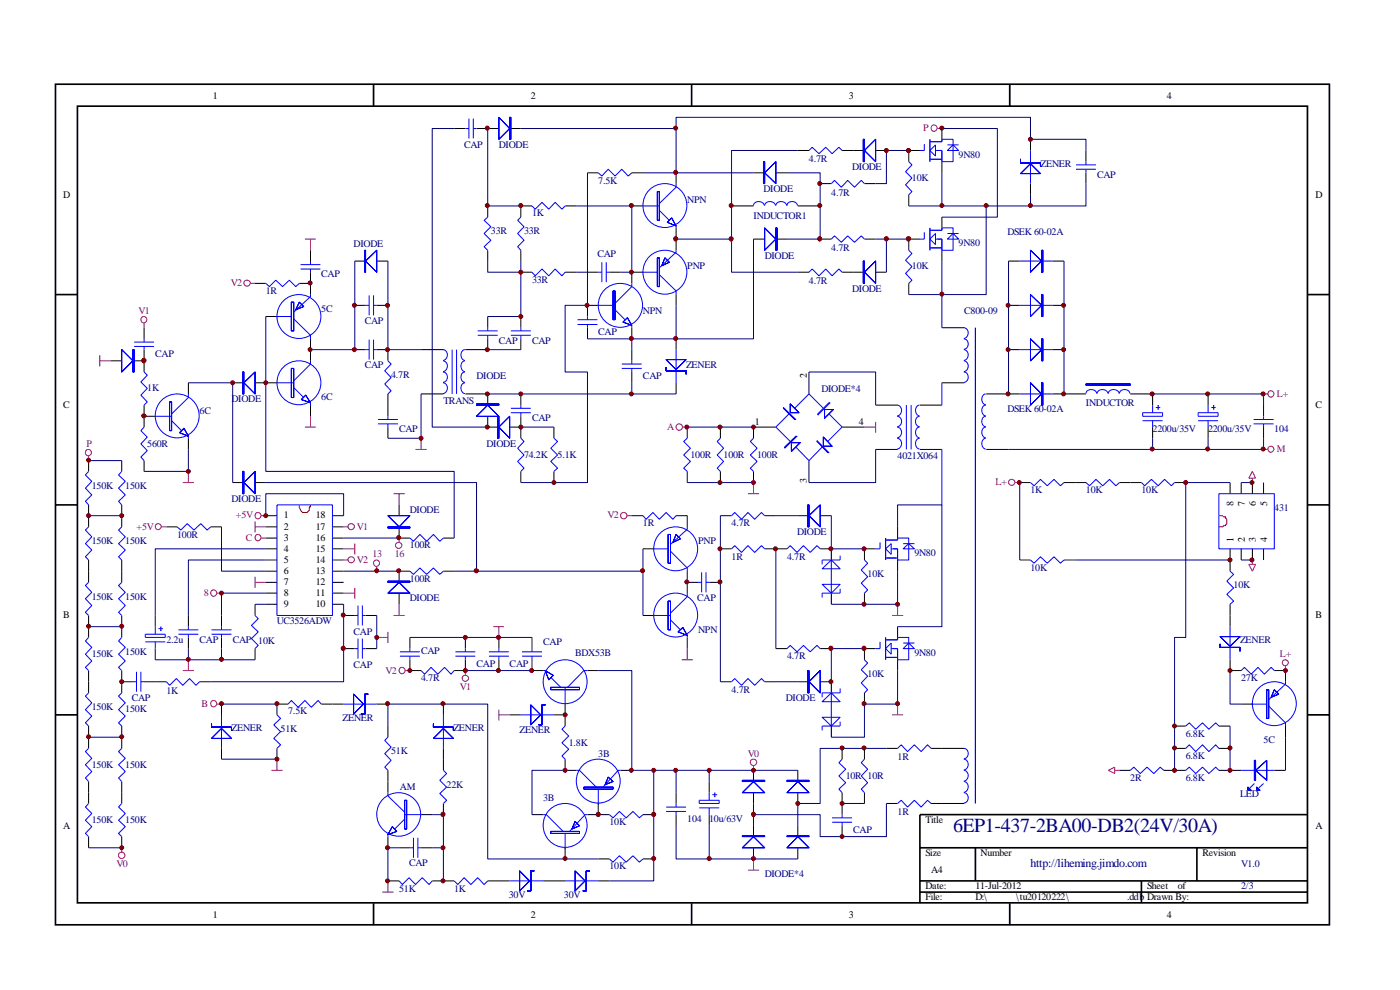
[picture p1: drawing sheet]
<svg xmlns="http://www.w3.org/2000/svg" width="297mm" height="210mm" viewBox="0 0 297 210" stroke-linecap="round" stroke-linejoin="round" font-family="sans-serif">
<defs><g id="words">
<text font-size="4.2" fill="#000080" x="202.2" y="176.4">6EP1-437-2BA00-DB2(24V/30A)</text>
<text font-size="2.5" fill="#000080" x="218.6" y="183.9">http://liheming.jimdo.com</text>
<g font-size="2.1">
<text x="45.1" y="21">1</text>
<text x="112.6" y="21">2</text>
<text x="180.1" y="21">3</text>
<text x="247.6" y="21">4</text>
<text x="13.4" y="41.9">D</text>
<text x="279.1" y="41.9">D</text>
<text x="171.2" y="80.1" transform="rotate(-90 171.2 80.1)">2</text>
<text x="13.4" y="86.5">C</text>
<text x="279.1" y="86.5">C</text>
<text x="160.1" y="90.1">1</text>
<text x="182.2" y="90.1">4</text>
<text x="171.2" y="102.4" transform="rotate(-90 171.2 102.4)">3</text>
<text x="261.7" y="107.3" transform="rotate(-90 261.7 107.3)">8</text>
<text x="264.1" y="107.3" transform="rotate(-90 264.1 107.3)">7</text>
<text x="266.4" y="107.3" transform="rotate(-90 266.4 107.3)">6</text>
<text x="268.8" y="107.3" transform="rotate(-90 268.8 107.3)">5</text>
<text x="60.2" y="110">1</text>
<text x="60.2" y="112.4">2</text>
<text x="67" y="112.4">17</text>
<text x="67" y="110">18</text>
<text x="60.2" y="114.7">3</text>
<text x="60.2" y="117.1">4</text>
<text x="60.2" y="119.4">5</text>
<text x="67" y="119.4">14</text>
<text x="67" y="117.1">15</text>
<text x="67" y="114.7">16</text>
<text x="261.7" y="115.1" transform="rotate(-90 261.7 115.1)">1</text>
<text x="264.1" y="115.1" transform="rotate(-90 264.1 115.1)">2</text>
<text x="266.4" y="115.1" transform="rotate(-90 266.4 115.1)">3</text>
<text x="268.8" y="115.1" transform="rotate(-90 268.8 115.1)">4</text>
<text x="60.2" y="121.8">6</text>
<text x="60.2" y="124.1">7</text>
<text x="67" y="124.1">12</text>
<text x="67" y="121.8">13</text>
<text x="13.4" y="131.1">B</text>
<text x="60.2" y="126.5">8</text>
<text x="60.2" y="128.8">9</text>
<text x="67" y="128.8">10</text>
<text x="67" y="126.5">11</text>
<text x="279.1" y="131.1">B</text>
<text x="13.4" y="175.8">A</text>
<text x="196.3" y="174.6">Title</text>
<text x="279.1" y="175.8">A</text>
<text x="196.3" y="181.6">Size</text>
<text x="197.5" y="185.2">A4</text>
<text x="208" y="181.6">Number</text>
<text x="255.1" y="181.6">Revision</text>
<text x="196.3" y="188.6">Date:</text>
<text x="196.3" y="191">File:</text>
<text x="206.9" y="188.6">11-Jul-2012</text>
<text x="206.9" y="191">D:\</text>
<text x="215.6" y="191">\tu20120222\</text>
<text x="239.1" y="191">.ddb Drawn By:</text>
<text x="243.3" y="188.6">Sheet</text>
<text x="249.9" y="188.6">of</text>
<text x="45.1" y="194.7">1</text>
<text x="112.6" y="194.7">2</text>
<text x="180.1" y="194.7">3</text>
<text x="247.6" y="194.7">4</text>
</g>
<g font-size="2.1" fill="#a1006a">
<text x="195.8" y="27.9">P</text>
<text x="48.9" y="60.7">V2</text>
<text x="29.4" y="66.5">V1</text>
<text x="270.8" y="84.2">L+</text>
<text x="18.4" y="94.7">P</text>
<text x="141.6" y="91.3">A</text>
<text x="270.8" y="95.9">M</text>
<text x="211.2" y="103">L+</text>
<text x="29" y="112.4">+5V</text>
<text x="50" y="110">+5V</text>
<text x="75.7" y="112.4">V1</text>
<text x="128.9" y="110">V2</text>
<text x="52.2" y="114.7">C</text>
<text x="75.7" y="119.4">V2</text>
<text x="79" y="118.2">13</text>
<text x="83.7" y="118.2">16</text>
<text x="43.3" y="126.5">8</text>
<text x="81.8" y="142.9">V2</text>
<text x="271.5" y="139.4">L+</text>
<text x="42.8" y="149.9">B</text>
<text x="97.5" y="146.4">V1</text>
<text x="158.7" y="160.5">V0</text>
<text x="24.7" y="184">V0</text>
</g>
<g font-size="2.1" fill="#000080">
<text x="98.5" y="31.3">CAP</text>
<text x="105.8" y="31.3">DIODE</text>
<text x="171.6" y="34.4">4.7R</text>
<text x="203.4" y="33.4">9N80</text>
<text x="220.7" y="35.4">ZENER</text>
<text x="126.9" y="39.1">7.5K</text>
<text x="162" y="40.7">DIODE</text>
<text x="176.4" y="41.5">4.7R</text>
<text x="180.8" y="36.1">DIODE</text>
<text x="193.5" y="38.4">10K</text>
<text x="232.7" y="37.7">CAP</text>
<text x="112.9" y="45.9">1K</text>
<text x="145.8" y="43.1">NPN</text>
<text x="159.9" y="46.4">INDUCTOR1</text>
<text x="75" y="52.5">DIODE</text>
<text x="104.1" y="49.7">33R</text>
<text x="111.2" y="49.7">33R</text>
<text x="176.4" y="53.2">4.7R</text>
<text x="203.4" y="52.2">9N80</text>
<text x="213.7" y="49.9">DSEK 60-02A</text>
<text x="68.2" y="58.8">CAP</text>
<text x="126.7" y="54.6">CAP</text>
<text x="145.8" y="57.1">PNP</text>
<text x="162.2" y="54.9">DIODE</text>
<text x="193.5" y="57.1">10K</text>
<text x="56.4" y="62.3">1R</text>
<text x="112.9" y="60">33R</text>
<text x="171.6" y="60.3">4.7R</text>
<text x="180.8" y="61.9">DIODE</text>
<text x="68.2" y="66.1">5C</text>
<text x="77.4" y="68.7">CAP</text>
<text x="126.9" y="71">CAP</text>
<text x="136.4" y="66.5">NPN</text>
<text x="204.6" y="66.5">C800-09</text>
<text x="32.9" y="75.8">CAP</text>
<text x="105.8" y="72.9">CAP</text>
<text x="112.9" y="72.9">CAP</text>
<text x="31.2" y="83">1K</text>
<text x="77.4" y="78.1">CAP</text>
<text x="83" y="80.2">4.7R</text>
<text x="101.1" y="80.4">DIODE</text>
<text x="136.4" y="80.4">CAP</text>
<text x="145.5" y="78.1">ZENER</text>
<text x="174.2" y="83.2">DIODE*4</text>
<text x="42.3" y="87.7">6C</text>
<text x="49.1" y="85.3">DIODE</text>
<text x="68.2" y="84.9">6C</text>
<text x="94.1" y="85.6">TRANS</text>
<text x="112.9" y="89.3">CAP</text>
<text x="213.7" y="87.5">DSEK 60-02A</text>
<text x="230.4" y="86.1">INDUCTOR</text>
<text x="31.2" y="94.7">560R</text>
<text x="84.7" y="91.7">CAP</text>
<text x="103.2" y="94.7">DIODE</text>
<text x="244.5" y="91.7">2200u/35V</text>
<text x="256.3" y="91.7">2200u/35V</text>
<text x="270.3" y="91.7">104</text>
<text x="111.2" y="97.1">74.2K</text>
<text x="118.3" y="97.1">5.1K</text>
<text x="146.5" y="97.1">100R</text>
<text x="153.5" y="97.1">100R</text>
<text x="160.6" y="97.1">100R</text>
<text x="190.4" y="97.4">4021X064</text>
<text x="19.5" y="103.7">150K</text>
<text x="26.6" y="103.7">150K</text>
<text x="49.1" y="106.5">DIODE</text>
<text x="218.6" y="104.6">1K</text>
<text x="230.4" y="104.6">10K</text>
<text x="242.1" y="104.6">10K</text>
<text x="87" y="108.9">DIODE</text>
<text x="136.4" y="111.7">1R</text>
<text x="155.2" y="111.7">4.7R</text>
<text x="169.1" y="113.5">DIODE</text>
<text x="270.3" y="108.4">431</text>
<text x="19.5" y="115.4">150K</text>
<text x="26.6" y="115.4">150K</text>
<text x="37.6" y="114">100R</text>
<text x="87" y="116.3">100R</text>
<text x="148.1" y="115.4">PNP</text>
<text x="155.2" y="118.7">1R</text>
<text x="167" y="118.7">4.7R</text>
<text x="194" y="118">9N80</text>
<text x="87" y="123.4">100R</text>
<text x="184.1" y="122.4">10K</text>
<text x="218.6" y="121.1">10K</text>
<text x="261.7" y="124.8">10K</text>
<text x="19.5" y="127.2">150K</text>
<text x="26.6" y="127.2">150K</text>
<text x="87" y="127.4">DIODE</text>
<text x="147.9" y="127.4">CAP</text>
<text x="35.3" y="136.3">2.2u</text>
<text x="42.3" y="136.3">CAP</text>
<text x="49.4" y="136.3">CAP 10K</text>
<text x="58.8" y="132.3">UC3526ADW</text>
<text x="75" y="134.7">CAP</text>
<text x="115.2" y="136.8">CAP</text>
<text x="148.1" y="134.2">NPN</text>
<text x="263.1" y="136.3">ZENER</text>
<text x="19.5" y="139.4">150K</text>
<text x="26.6" y="138.9">150K</text>
<text x="75" y="141.7">CAP</text>
<text x="89.3" y="138.7">CAP</text>
<text x="101.1" y="141.5">CAP</text>
<text x="108.1" y="141.5">CAP</text>
<text x="122" y="139.1">BDX53B</text>
<text x="167" y="139.9">4.7R</text>
<text x="184.1" y="143.6">10K</text>
<text x="194" y="139.1">9N80</text>
<text x="27.9" y="148.8">CAP</text>
<text x="35.3" y="147.2">1K</text>
<text x="89.3" y="144.5">4.7R</text>
<text x="155.2" y="146.9">4.7R</text>
<text x="166.7" y="148.8">DIODE</text>
<text x="263.3" y="144.5">27K</text>
<text x="19.5" y="150.6">150K</text>
<text x="26.6" y="151.1">150K</text>
<text x="49.1" y="155.1">ZENER</text>
<text x="59.5" y="155.4">51K</text>
<text x="61.1" y="151.6">7.5K</text>
<text x="72.6" y="153">ZENER</text>
<text x="96.2" y="155.1">ZENER</text>
<text x="110.2" y="155.5">ZENER</text>
<text x="83" y="160">51K</text>
<text x="120.6" y="158.2">1.8K</text>
<text x="126.9" y="160.5">3B</text>
<text x="190.4" y="161.2">1R</text>
<text x="251.5" y="156.3">6.8K</text>
<text x="251.5" y="161">6.8K</text>
<text x="268.1" y="157.6">5C</text>
<text x="19.5" y="162.8">150K</text>
<text x="26.6" y="162.8">150K</text>
<text x="84.8" y="167.6">AM</text>
<text x="94.7" y="167">22K</text>
<text x="179.4" y="165.2">10R 10R</text>
<text x="239.8" y="165.7">2R</text>
<text x="251.5" y="165.7">6.8K</text>
<text x="115.2" y="169.9">3B</text>
<text x="190.4" y="173">1R</text>
<text x="263.1" y="169.2">LED</text>
<text x="19.5" y="174.6">150K</text>
<text x="26.6" y="174.6">150K</text>
<text x="129.3" y="175.1">10K</text>
<text x="145.8" y="174.3">104</text>
<text x="150.5" y="174.3">10u/63V</text>
<text x="181" y="176.7">CAP</text>
<text x="86.8" y="183.7">CAP</text>
<text x="129.3" y="184.4">10K</text>
<text x="263.3" y="184">V1.0</text>
<text x="84.7" y="189.1">51K</text>
<text x="96.4" y="189.1">1K</text>
<text x="107.9" y="190.6">30V</text>
<text x="119.6" y="190.6">30V</text>
<text x="162.2" y="186.1">DIODE*4</text>
<text x="263.3" y="188.6">2/3</text>
</g>
</g></defs>
<g fill="none" stroke="#000" stroke-width=".35">
<path d="M11.8 17.9h270.2v178.3h-270.2zM79.2 17.9v4.6M146.7 17.9v4.6M214.2 17.9v4.6M16.4 22.5h261v169h-261zM11.8 62.5h4.6M277.5 62.5h4.6M11.8 107.1h4.6M277.5 107.1h4.6M11.8 151.6h4.6M277.5 151.6h4.6M195.2 179.8h82.3"/>
<path d="M206.9 179.8v7.1M253.9 179.8v7.1M277.5 172.8h-82.3v18.8M79.2 191.6v4.7M146.7 191.6v4.7M195.2 186.9h82.3M195.2 189.2h82.3M214.2 191.6v4.7M242.1 186.9v4.7"/>
</g>
<g fill="none" stroke="#000" stroke-width=".21">
<path d="M96.4 27.3h2.3M101.1 27.3h4.7M108.1 27.3h2.4M124.6 36.7h2.3M134 36.7h2.4M143.4 36.7v2.2M159.9 36.7h2.3M164.6 36.7h2.4M169.2 31.9h2.4M174 38.9h2.4M178.6 31.9h4.8M183.4 38.9h2.4"/>
<path d="M185.8 31.9h2.2M195.2 31.9h-2.4v2.4M199.8 27.3v2.2M199.8 34.3v2.4M218.6 29.5v2.4M218.6 38.9v2.4M230.4 31.9v2.4M230.4 36.7v2.2M65.9 53.1v2.3M65.9 57.7v4.8M75.3 55.4h2.3M79.9 55.4h2.4"/>
<path d="M103.5 43.7v2.4M103.5 53.1v2.3M110.5 57.7h2.4M110.5 53.1v2.3M112.9 43.7h-2.4v2.4M119.9 57.7h2.4M119.9 43.7h2.4M124.6 57.7h2.3M129.3 57.7h2.4M134 43.7h2.4M136.4 57.7h-2.4v2.4M143.4 48.3v4.8"/>
<path d="M155.2 43.7h4.7M159.9 50.7h2.3M164.6 50.7h2.4M169.2 57.7h2.4M169.2 43.7h4.8M174 50.7h2.4M178.6 57.7h4.8M183.4 50.7h2.4M185.8 57.7h2.2M192.8 41.3v2.4M195.2 50.7h-2.4v2.4M199.8 46.1v2.2"/>
<path d="M199.8 53.1v2.3M214 55.4h2.3M223.4 55.4h2.3M23.5 76.5h2.3M28.2 76.5h2.4M30.6 69.5v2.4M30.6 74.2v4.7M54.1 60.1h2.3M56.4 67.1h2.4M63.5 60.1h2.4M65.9 71.9v4.6M75.3 64.8h2.3"/>
<path d="M75.3 74.2h2.3M79.9 64.8h2.4M79.9 74.2h2.4v2.3M89.3 74.2h4.8M103.5 67.1v2.4M103.5 71.9v2.3h-4.8M110.5 67.1v2.4M110.5 71.9v2.3M124.6 69.5v2.4M126.9 64.8h-2.3v2.3M134 69.5v2.4M134 74.2v2.3"/>
<path d="M134 78.9v2.3M143.4 62.5v2.3M143.4 71.9v2.3M171.6 78.9v4.7M192.8 60.1v2.4M199.8 69.5h4.8M214 64.8h2.3M214 74.2h2.3M223.4 64.8h2.3M223.4 74.2h2.3M18.8 97.7v2.3M25.8 97.7v2.3"/>
<path d="M30.6 88.3h2.3M30.6 85.9v4.7M30.6 97.7v2.3M40 81.2v2.4M40 93v2.3M49.4 81.2h2.3M54.1 81.2h4.7M65.9 85.9v2.4M82.3 83.6v4.7M82.3 90.6v2.4M89.3 83.6h4.8M98.7 83.6h4.8v2.3"/>
<path d="M103.5 88.3v2.3h2.3M108.1 90.6h2.4M110.5 83.6v2.3M110.5 88.3v4.7M110.5 100v2.4M117.5 90.6v2.4M117.5 100v2.4M143.4 81.2v2.4M145.8 90.6v2.4M145.8 100v2.4M152.8 90.6v2.4M152.8 100v2.4"/>
<path d="M159.9 100v2.4M164.6 90.6h-4.7v2.4M171.6 97.7v4.7M178.6 90.6h4.8M185.8 95.3h4.6M185.8 85.9h4.6M195.2 95.3h4.6M195.2 85.9h4.6M199.8 81.2h4.8M209.2 95.3h4.8M209.2 83.6h7.1M223.4 83.6h7"/>
<path d="M239.8 83.6h4.7v2.3M244.5 90.6v2.4M256.3 83.6v2.3M256.3 90.6v2.4M268.1 85.9v2.4M268.1 90.6v2.4M18.8 107.1v4.7M18.8 118.8v4.7M25.8 107.1v4.7M25.8 118.8v4.7M35.3 111.8h2.3M44.7 111.8h2.3"/>
<path d="M49.4 102.4h2.3M54.1 102.4h2.3M56.4 116.4h2.4M56.4 109.4h2.4M56.4 111.8h2.4M56.4 114.1h2.4M56.4 118.8h2.4M70.5 116.4h2.4M70.5 109.4h2.4M70.5 111.8h2.4M70.5 114.1h2.4M70.5 118.8h2.4"/>
<path d="M84.7 111.8v2.3h2.3M84.7 107.1v2.3M94.1 114.1h2.3M134 109.4h2.4M136.4 116.4h2.3M143.4 109.4h2.4v2.4M152.8 116.4h2.4M152.8 109.4h2.4M162.2 116.4h4.8M162.2 109.4h2.4M169.2 109.4h2.4M174 116.4h2.4v2.4"/>
<path d="M174 109.4h2.4M185.8 116.4h-2.4v2.4M190.4 111.8v2.3M190.4 118.8v2.4M216.3 118.8h2.3M216.3 102.4h2.3M225.7 118.8h2.4M225.7 102.4h4.7M237.5 102.4h4.6M249.2 102.4h2.3M260.9 102.4v2.3M260.9 116.4v4.8"/>
<path d="M263.3 102.4v2.3M263.3 116.4v2.4M265.7 102.4v2.3M265.7 116.4v2.4M268.1 102.4v2.3M268.1 116.4v2.4M18.8 130.6v4.6M25.8 130.6v4.6M32.9 130.6v2.3M32.9 137.6v2.4M40 130.6v2.3M40 135.2v2.4"/>
<path d="M47 130.6v2.3M47 135.2v2.4M54.1 128.2v2.4M54.1 137.6v2.4M56.4 123.5h2.4M56.4 121.2h2.4M56.4 125.8h2.4M56.4 128.2h2.4M70.5 123.5h2.4M70.5 121.2h2.4M70.5 125.8h2.4M70.5 128.2h2.4"/>
<path d="M72.9 137.6h2.4M72.9 130.6h2.4M77.6 137.6h2.3M77.6 130.6h2.3M84.7 125.8v2.4M87 121.2h-2.3v2.3M87 140v2.2h2.3M87 135.2v2.4M94.1 121.2h2.3M98.7 135.2v2.4M98.7 140v2.2h-2.3M105.8 135.2v2.4"/>
<path d="M105.8 140v2.2M112.9 135.2v2.4M112.9 140v2.2h2.3M136.4 130.6h2.3M145.8 123.5h2.3M145.8 121.2v4.6M145.8 135.2v2.4M150.5 123.5h2.3M164.6 137.6h2.4M174 137.6h2.4M176.4 125.8v2.4M183.4 125.8v2.4"/>
<path d="M185.8 137.6h-2.4v2.4M190.4 132.9v2.3M190.4 140v2.2M260.9 140v2.2h2.4M260.9 128.2v4.7M18.8 142.2v4.8M18.8 154v4.7M25.8 144.6h2.4M25.8 142.2v4.8M25.8 154v4.7M30.6 144.6h4.7M42.3 144.6h2.4"/>
<path d="M47 149.4v2.2M47 158.7v2.3M58.8 158.7v2.3M61.1 149.4h-2.3v2.2M68.2 149.4h4.7M79.9 149.4h2.4M82.3 154v2.4M94.1 149.4v2.2M94.1 158.7v4.7M108.1 151.6h2.4M117.5 151.6h2.4M119.9 149.4v4.6"/>
<path d="M124.6 142.2h2.3M152.8 144.6h2.4M162.2 144.6h2.4M169.2 144.6h2.4M174 144.6h2.4v2.4M176.4 154v2.4M178.6 158.7v2.3M183.4 147v2.4M183.4 158.7v2.3M188 158.7h2.4M197.5 158.7h7.1M249.2 158.7h2.3"/>
<path d="M249.2 154h2.3M258.6 158.7h2.3M258.6 154h2.3M263.3 149.4h2.4M270.3 142.2h2.4v2.4M272.7 154v2.4M18.8 165.8v4.6M18.8 177.5v2.3M25.8 165.8v4.6M25.8 177.5v2.3M82.3 163.4v4.7M82.3 177.5v2.3"/>
<path d="M84.7 179.8h2.3M89.3 172.8h2.4M89.3 179.8h2.4M94.1 170.4v2.4M112.9 172.8h2.3M119.9 161v2.4h2.4M119.9 179.8v2.4M124.6 172.8h4.7M126.9 170.4v2.4M131.7 163.4h2.3M136.4 172.8h2.3M143.4 168.1v2.3"/>
<path d="M143.4 172.8v2.4M150.5 165.8v2.3M150.5 172.8v2.4M159.9 163.4v2.4M159.9 168.1v2.3M159.9 175.2v2.3M159.9 179.8v2.4M169.2 163.4v2.4M169.2 168.1v2.3M169.2 175.2v2.3M169.2 179.8v2.4M178.6 168.1v4.7"/>
<path d="M178.6 175.2v2.3M183.4 168.1v2.3M188 170.4h2.4M197.5 170.4h7.1M237.5 163.4h2.3M246.9 163.4h4.6M258.6 163.4h4.7M270.3 163.4h2.4M82.3 186.9h2.4M91.7 186.9h4.7M103.5 186.9h4.6M115.2 186.9h4.7"/>
<path d="M126.9 186.9h2.4M126.9 182.2h2.4M136.4 182.2h2.3"/>
</g>
<g fill="none" stroke="#00f" stroke-width=".21">
<path d="M98.7 27.3h.8M99.5 25.1v4.3M100.4 27.3h.7M100.4 25.1v4.3M126.9 36.7l.8 .6 1.3-1.4 1.5 1.4 1.4-1.4 1.4 1.4 .7-.6M143.4 38.9v.8l-3.5 3.5M171.6 31.9l.7-.7 1.4 1.4 1.5-1.4 1.3 1.4 1.5-1.4 .6 .7M176.4 38.9l.6-.6 1.5 1.4 1.3-1.4 1.5 1.4 1.4-1.4 .7 .6M192.8 34.3l.7 .7-1.4 1.4 1.4 1.4-1.4 1.4 1.4 1.4-.7 .7M196.1 30.6v1.3h-.9M197.3 30.1h2.5v-.6h2.4v4.8h-2.4v-2.4h-1.3M197.3 29.5v4.8"/>
<path d="M197.3 33.8h2.5M198.5 30.7v2.4l-1.2-1.2zM201 30.7h2.4M202.2 30.7l1.2 1.2h-2.4zM218.6 31.9v7M228.3 35h4.2M228.3 35.9h4.2M230.4 34.3v.7M230.4 35.9v.8M63.8 56.1h4.2M63.8 57.1h4.2M65.9 55.4v.7"/>
<path d="M65.9 57.1v.6M103.5 46.1l-.8 .6 1.4 1.4-1.4 1.4 1.4 1.5-1.4 1.3 .8 .8M110.5 46.1l-.7 .6 1.4 1.4-1.4 1.4 1.4 1.5-1.4 1.3 .7 .8M112.9 57.7l.6 .8 1.5-1.4 1.4 1.4 1.4-1.4 1.4 1.4 .7-.8M112.9 43.7l.6 .7 1.5-1.5 1.4 1.5 1.4-1.5 1.4 1.5 .7-.7M126.9 57.7h.8M127.7 55.6v4.3M128.6 57.7h.7M128.6 55.6v4.3M136.1 57.7h3.3M136.4 43.7h3.5M139.9 58.3l3.5 3.4v.8"/>
<path d="M139.9 44.6l2.1 2.1M143.4 53.1v.4l-3.5 3.3M143.4 47.9v.4M159.9 43.6a1.19 1.19 0 0 1 1.1-.8 1.19 1.19 0 0 1 1.1 .8M162.2 43.6a1.19 1.19 0 0 1 1.2-.8 1.19 1.19 0 0 1 1.1 .8M164.6 43.6a1.19 1.19 0 0 1 1.1-.8 1.19 1.19 0 0 1 1.2 .8M167 43.6a1.14 1.14 0 0 1 1.1-.8 1.14 1.14 0 0 1 1.1 .8M171.6 57.7l.7-.6 1.4 1.4 1.5-1.4 1.3 1.4 1.5-1.4 .6 .6M176.4 50.7l.6-.7 1.5 1.4 1.3-1.4 1.5 1.4 1.4-1.4 .7 .7M192.8 53.1l.7 .7-1.4 1.4 1.4 1.4-1.4 1.4 1.4 1.4-.7 .7M196.1 49.3v1.4h-.9M197.3 48.9h2.5v-.6h2.4v4.8h-2.4v-2.4h-1.3"/>
<path d="M197.3 48.3v4.8M197.3 52.6h2.5M198.5 49.5v2.4l-1.2-1.2zM201 49.5h2.4M202.2 49.5l1.2 1.2h-2.4zM216.3 55.4h7.1M28.4 72.6h4.3M28.4 73.5h4.3M30.6 78.9l.6 .7-1.3 1.4 1.3 1.4-1.3 1.4 1.3 1.5-.6 .6M30.6 71.9v.7M30.6 73.5v.7M56.4 60.1l.7 .7 1.4-1.4 1.4 1.4 1.5-1.4 1.3 1.4 .8-.7"/>
<path d="M58.5 67.1h3.3M62.3 67.6l3.6 3.5v.8M65.9 76.5v.7l-3.6 3.6M65.9 62.5v.4l-3.6 3.3M77.6 64.8h.7M77.6 74.2h.7M78.3 62.7v4.2M78.3 72.1v4.2M79.2 64.8h.7M79.2 74.2h.7M79.2 62.7v4.2M79.2 72.1v4.2"/>
<path d="M82.3 76.5l.7 .7-1.4 1.5 1.4 1.4-1.4 1.3 1.4 1.5-.7 .7M94 74.2a1.17 1.17 0 0 1 .9 1.1 1.17 1.17 0 0 1-.9 1.2M94 76.5a1.17 1.17 0 0 1 .9 1.2 1.17 1.17 0 0 1-.9 1.1M94 78.9a1.11 1.11 0 0 1 .9 1.1 1.11 1.11 0 0 1-.9 1.1M95.9 74.2v9.4M96.9 74.2v9.4M98.6 74.2a1.19 1.19 0 0 0-.8 1.1 1.19 1.19 0 0 0 .8 1.2M98.6 76.5a1.19 1.19 0 0 0-.8 1.2 1.19 1.19 0 0 0 .8 1.1M98.6 78.9a1.14 1.14 0 0 0-.8 1.1 1.14 1.14 0 0 0 .8 1.1M101.3 70.2h4.3M101.3 71.1h4.3M103.5 69.5v.7"/>
<path d="M103.5 71.1v.8M108.4 70.2h4.2M108.4 71.1h4.2M110.5 69.5v.7M110.5 71.1v.8M122.5 67.8h4.2M122.5 68.8h4.2M124.6 67.1v.7M124.6 68.8v.7M126.9 64.8h3.6M130.5 65.7l2.1 2.1M131.9 77.2h4.2"/>
<path d="M131.9 78.1h4.2M134 60.1v.7l-3.5 3.5M134 69v.5M134 76.5v.7M134 78.1v.8M143.4 74.2v7M204.5 69.5a1.17 1.17 0 0 1 .9 1.2 1.17 1.17 0 0 1-.9 1.1M204.5 71.9a1.11 1.11 0 0 1 .9 1.1 1.11 1.11 0 0 1-.9 1.1M204.5 74.2a1.17 1.17 0 0 1 .9 1.1 1.17 1.17 0 0 1-.9 1.2M204.5 76.5a1.17 1.17 0 0 1 .9 1.2 1.17 1.17 0 0 1-.9 1.1M204.5 78.9a1.11 1.11 0 0 1 .9 1.1 1.11 1.11 0 0 1-.9 1.1M216.3 64.8h7.1"/>
<path d="M216.3 74.2h7.1M18.8 100l-.7 .8 1.4 1.3-1.4 1.4 1.4 1.5-1.4 1.3 .7 .8M25.8 100l-.7 .8 1.5 1.3-1.5 1.4 1.5 1.5-1.5 1.3 .7 .8M30.6 90.6l-.7 .8 1.3 1.3-1.3 1.4 1.3 1.5-1.3 1.3 .7 .8M32.9 88.3h3.5M36.4 89.2l2.1 2.2M40 83.6v.7l-3.6 3.5M40 92.5v.5M58.8 81.2h3.5M62.3 82.2l2.1 2.1M65.9 85.4v.5M80.2 89h4.2"/>
<path d="M80.2 89.9h4.2M82.3 88.3v.7M82.3 89.9v.7M94 81.2a1.17 1.17 0 0 1 .9 1.1 1.17 1.17 0 0 1-.9 1.2M98.6 81.2a1.19 1.19 0 0 0-.8 1.1 1.19 1.19 0 0 0 .8 1.2M108.4 87.5h4.2M108.4 86.6h4.2M110.5 93l.7 .6-1.4 1.5 1.4 1.4-1.4 1.4 1.4 1.4-.7 .7M110.5 85.9v.7M110.5 87.5v.8M117.5 93l.8 .6-1.5 1.5 1.5 1.4-1.5 1.4 1.5 1.4-.8 .7M145.8 93l-.8 .6 1.5 1.5-1.5 1.4 1.5 1.4-1.5 1.4 .8 .7"/>
<path d="M152.8 93l-.7 .6 1.4 1.5-1.4 1.4 1.4 1.4-1.4 1.4 .7 .7M159.9 93l-.7 .6 1.4 1.5-1.4 1.4 1.4 1.4-1.4 1.4 .7 .7M166.2 86.4l2.6 2.6h-.2l-2.4-2.4zM166.5 94.8l2.3-2.3h.3l-2.6 2.6zM167.4 87.8l-2.8 2.8 3 3M168.6 86.6l3-3 3.1 3M168.8 94.8l2.8 2.9 2.8-2.9M173.3 93.5l2.6 2.5h-.3l-2.3-2.4zM173.5 87.8l2.4-2.4h.2l-2.6 2.7zM175.9 87.8l2.7 2.8-3 3M190.3 85.9a1.17 1.17 0 0 1 1 1.2 1.17 1.17 0 0 1-1 1.1M190.3 88.3a1.11 1.11 0 0 1 1 1.1 1.11 1.11 0 0 1-1 1.1"/>
<path d="M190.3 90.6a1.17 1.17 0 0 1 1 1.1 1.17 1.17 0 0 1-1 1.2M190.3 93a1.17 1.17 0 0 1 1 1.1 1.17 1.17 0 0 1-1 1.1M192.3 85.9v9.4M193.3 85.9v9.4M195.1 85.9a1.19 1.19 0 0 0-.9 1.2 1.19 1.19 0 0 0 .9 1.1M195.1 88.3a1.14 1.14 0 0 0-.9 1.1 1.14 1.14 0 0 0 .9 1.1M195.1 90.6a1.19 1.19 0 0 0-.9 1.1 1.19 1.19 0 0 0 .9 1.2M195.1 93a1.19 1.19 0 0 0-.9 1.1 1.19 1.19 0 0 0 .9 1.1M199.8 81.2v4.7M199.8 95.3v11.8M209.1 93a1.19 1.19 0 0 0-.8 1.1 1.19 1.19 0 0 0 .8 1.1M209.1 90.6a1.19 1.19 0 0 0-.8 1.1 1.19 1.19 0 0 0 .8 1.2"/>
<path d="M209.1 88.3a1.14 1.14 0 0 0-.8 1.1 1.14 1.14 0 0 0 .8 1.1M209.1 85.9a1.19 1.19 0 0 0-.8 1.2 1.19 1.19 0 0 0 .8 1.1M209.1 83.6a1.19 1.19 0 0 0-.8 1.1 1.19 1.19 0 0 0 .8 1.2M216.3 83.6h7.1M230.4 83.5a1.19 1.19 0 0 1 1.1-.9 1.19 1.19 0 0 1 1.2 .9M232.7 83.5a1.19 1.19 0 0 1 1.2-.9 1.19 1.19 0 0 1 1.1 .9M235.1 83.5a1.19 1.19 0 0 1 1.2-.9 1.19 1.19 0 0 1 1.1 .9M237.5 83.5a1.14 1.14 0 0 1 1.1-.9 1.14 1.14 0 0 1 1.1 .9M242.4 87.5h4.2v.8h-4.2zM242.4 89.2h4.2M244.5 85.9v1.6M244.5 89.2v1.4"/>
<path d="M245.2 86.4h.9M245.7 85.9v1M254.2 89.2h4.2M254.2 87.5h4.2v.8h-4.2zM256.3 85.9v1.6M256.3 89.2v1.4M257 86.4h.9M257.5 85.9v1M265.9 89h4.3M265.9 89.9h4.3M268.1 88.3v.7M268.1 89.9v.7"/>
<path d="M18.8 111.8l-.7 .6 1.4 1.5-1.4 1.4 1.4 1.4-1.4 1.4 .7 .7M25.8 111.8l-.7 .6 1.5 1.5-1.5 1.4 1.5 1.4-1.5 1.4 .7 .7M37.6 111.8l.8 .6 1.3-1.3 1.4 1.3 1.5-1.3 1.3 1.3 .8-.6M58.8 107.1h11.7v23.5h-11.7zM87 114.1l.7 .7 1.4-1.4 1.4 1.4 1.4-1.4 1.4 1.4 .8-.7M136.4 109.4l.7 .8 1.4-1.5 1.4 1.5 1.4-1.5 1.4 1.5 .7-.8M138.5 116.4h3.2M142.2 116.9l3.6 3.6v.7M145.8 111.8v.5l-3.6 3.2M155.2 116.4l.7-.7 1.4 1.5 1.4-1.5 1.4 1.5 1.4-1.5 .7 .7M155.2 109.4l.7-.7 1.4 1.5 1.4-1.5 1.4 1.5 1.4-1.5 .7 .7M167 116.4l.6-.7 1.5 1.5 1.3-1.5 1.5 1.5 1.4-1.5 .7 .7"/>
<path d="M176.4 118.8v7M178.2 117.9v.9h-3.8v.9M183.4 118.8l.7 .7-1.4 1.4 1.4 1.4-1.4 1.4 1.4 1.4-.7 .7M186.7 115.1v1.3h-.9M187.9 114.6h2.5v-.5h2.4v4.7h-2.4v-2.4h-1.3M187.9 114.1v4.7M187.9 116.4l1.2-1.1v2.3zM187.9 118.4h2.5M191.6 116.4l1.2-1.1 1.2 1.1zM191.6 115.3h2.4M218.6 102.4l.8 .6 1.3-1.3 1.5 1.3 1.4-1.3 1.4 1.3 .7-.6M218.6 118.8l.8 .7 1.3-1.4 1.5 1.4 1.4-1.4 1.4 1.4 .7-.7"/>
<path d="M230.4 102.4l.7 .6 1.4-1.3 1.4 1.3 1.5-1.3 1.3 1.3 .8-.6M242.1 102.4l.7 .6 1.5-1.3 1.4 1.3 1.4-1.3 1.4 1.3 .7-.6M258.6 104.7h11.7v11.7h-11.7zM18.8 135.2l-.7 .8 1.4 1.3-1.4 1.5 1.4 1.4-1.4 1.4 .7 .6M18.8 123.5l-.7 .7 1.4 1.4-1.4 1.4 1.4 1.4-1.4 1.5 .7 .7M25.8 135.2l-.7 .8 1.5 1.3-1.5 1.5 1.5 1.4-1.5 1.4 .7 .6M25.8 123.5l-.7 .7 1.5 1.4-1.5 1.4 1.5 1.4-1.5 1.5 .7 .7M30.8 134.5h4.3v.7h-4.3zM30.8 136.1h4.3M32.9 132.9v1.6M32.9 136.1v1.5M33.6 133.3h.9"/>
<path d="M34.1 132.9v1M37.8 133.6h4.3M37.8 134.5h4.3M40 132.9v.7M40 134.5v.7M44.9 133.6h4.2M44.9 134.5h4.2M47 132.9v.7M47 134.5v.7M54.1 130.6l.7 .6-1.5 1.5 1.5 1.3-1.5 1.5 1.5 1.4-.7 .7M75.3 137.6h.6M75.3 130.6h.6"/>
<path d="M75.9 128.4v4.3M75.9 135.5v4.2M76.9 137.6h.7M76.9 130.6h.7M76.9 128.4v4.3M76.9 135.5v4.2M84.8 138.3h4.3M84.8 139.2h4.3M87 121.2l.7 .6 1.4-1.3 1.4 1.3 1.4-1.3 1.4 1.3 .8-.6M87 137.6v.7M87 139.2v.8M96.6 138.3h4.2"/>
<path d="M96.6 139.2h4.2M98.7 137.6v.7M98.7 139.2v.8M103.7 138.3h4.2M103.7 139.2h4.2M105.8 137.6v.7M105.8 139.2v.8M110.7 138.3h4.3M110.7 139.2h4.3M112.9 137.6v.7M112.9 139.2v.8M138.7 130.6h3.5"/>
<path d="M142.2 131.5l2.2 2.1M145.8 125.8v.8l-3.6 3.4M145.8 134.8v.4M148.1 123.5h.7M148.8 121.4v4.2M149.8 123.5h.7M149.8 121.4v4.2M167 137.6l.6-.7 1.5 1.4 1.3-1.4 1.5 1.4 1.4-1.4 .7 .7M174.4 124h3.8l-1.8 1.8zM174.4 120.6l2-1.8 1.8 1.8zM178.2 124.9v.9h-3.8v.9M183.4 140l.7 .6-1.4 1.5 1.4 1.3-1.4 1.5 1.4 1.4-.7 .7"/>
<path d="M186.7 136.1v1.5h-.9M187.9 135.7h2.5v-.5h2.4v4.8h-2.4v-2.4h-1.3M187.9 135.2v4.8M187.9 139.4h2.5M189.1 136.4v2.4l-1.2-1.2zM191.6 136.4h2.4M192.8 136.4l1.2 1.2h-2.4zM260.9 121.2l.8 .6-1.4 1.5 1.4 1.4-1.4 1.4 1.4 1.4-.8 .7M260.9 132.9v7.1M18.8 147l-.7 .7 1.4 1.4-1.4 1.4 1.4 1.4-1.4 1.4 .7 .7M18.8 158.7l-.7 .7 1.4 1.5-1.4 1.3 1.4 1.5-1.4 1.3 .7 .8M25.8 147l-.7 .7 1.5 1.4-1.5 1.4 1.5 1.4-1.5 1.4 .7 .7"/>
<path d="M25.8 158.7l-.7 .7 1.5 1.5-1.5 1.3 1.5 1.5-1.5 1.3 .7 .8M28.2 144.6h.8M29 142.5v4.2M29.9 144.6h.7M29.9 142.5v4.2M35.3 144.6l.7 .8 1.4-1.5 1.4 1.5 1.4-1.5 1.4 1.5 .7-.8M47 151.6v7.1M58.8 151.6l.7 .8-1.4 1.4 1.4 1.4-1.4 1.4 1.4 1.4-.7 .7M61.1 149.4l.7-.8 1.4 1.4 1.5-1.4 1.3 1.4 1.5-1.4 .7 .8M72.9 149.4h7M82.3 156.4l-.7 .7 1.4 1.4-1.4 1.4 1.4 1.4-1.4 1.4 .7 .7M89.3 142.2l.8 .8 1.3-1.4 1.5 1.4 1.4-1.4 1.4 1.4 .7-.8"/>
<path d="M94.1 151.6v7.1M110.5 151.6h7M115.2 142.2h.5M116.8 143.7l2.2 2.1M119.9 154l-.7 .7 1.4 1.4-1.4 1.5 1.4 1.3-1.4 1.5 .7 .6M119.9 145.8v3.6M124.6 142.2h-.7l-3.5 3.6M155.2 144.6l.7-.7 1.4 1.5 1.4-1.5 1.4 1.5 1.4-1.5 .7 .7M174.4 152.1h3.8l-1.8 1.9zM174.4 148.8l2-1.8 1.8 1.8zM176.4 147v7M178.2 146v1h-3.8v.9"/>
<path d="M178.2 153.1v.9h-3.8v.9M190.4 158.7l.8-.7 1.3 1.4 1.5-1.4 1.4 1.4 1.4-1.4 .7 .7M204.5 158.7a1.11 1.11 0 0 1 .9 1.2 1.11 1.11 0 0 1-.9 1.1M251.5 154l.8-.7 1.4 1.4 1.4-1.4 1.4 1.4 1.4-1.4 .7 .7M251.5 158.7l.8-.7 1.4 1.4 1.4-1.4 1.4 1.4 1.4-1.4 .7 .7M263.3 142.2l.7-.6 1.4 1.4 1.5-1.4 1.3 1.4 1.5-1.4 .6 .6M265.4 149.4h3.3M269.2 149.8l3.5 3.5v.7M272.7 144.6v.5l-3.5 3.3M18.8 170.4l-.7 .8 1.4 1.4-1.4 1.4 1.4 1.3-1.4 1.5 .7 .7M25.8 170.4l-.7 .8 1.5 1.4-1.5 1.4 1.5 1.3-1.5 1.5 .7 .7M82.3 168.1v.7l3.6 3.5"/>
<path d="M82.3 177v.5M85.9 173.7l-2.2 2.2M85.9 172.8h3.4M87 179.8h.7M87.7 177.7v4.2M88.6 179.8h.7M88.6 177.7v4.2M94.1 163.4l.6 .7-1.4 1.4 1.4 1.5-1.4 1.3 1.4 1.5-.6 .6M115.2 172.8h.7l3.6 3.6M119.9 176.8v3.3M122.3 163.4h.6l3.6 3.6M124.6 172.8h-.5l-3.3 3.6"/>
<path d="M126.9 167.4v3.3M129.3 172.8l.7 .7 1.4-1.4 1.4 1.4 1.5-1.4 1.3 1.4 .8-.7M131.7 163.4h-.6l-3.2 3.6M141.3 171.2h4.2M141.3 172.1h4.2M143.4 170.4v.8M143.4 172.1v.7M148.3 169.8h4.3v.6h-4.3zM148.3 171.4h4.3M150.5 168.1v1.7M150.5 171.4v1.4M151.1 168.6h1"/>
<path d="M151.6 168.1v1M176.5 173.5h4.3M176.5 174.4h4.3M178.6 161l-.6 .8 1.4 1.4-1.4 1.4 1.4 1.4-1.4 1.4 .6 .7M178.6 172.8v.7M178.6 174.4v.8M183.4 161l-.7 .8 1.4 1.4-1.4 1.4 1.4 1.4-1.4 1.4 .7 .7M190.4 170.4l.8-.6 1.3 1.4 1.5-1.4 1.4 1.4 1.4-1.4 .7 .6M204.5 161a1.17 1.17 0 0 1 .9 1.2 1.17 1.17 0 0 1-.9 1.1M204.5 163.4a1.17 1.17 0 0 1 .9 1.1 1.17 1.17 0 0 1-.9 1.2M204.5 165.8a1.17 1.17 0 0 1 .9 1.1 1.17 1.17 0 0 1-.9 1.2M204.5 168.1a1.11 1.11 0 0 1 .9 1.1 1.11 1.11 0 0 1-.9 1.1"/>
<path d="M239.8 163.4l.7-.7 1.4 1.4 1.4-1.4 1.5 1.4 1.3-1.4 .8 .7M251.5 163.4l.8-.7 1.4 1.4 1.4-1.4 1.4 1.4 1.4-1.4 .7 .7M263.3 163.4h7M266.1 166.2l-.9 .9M268.1 166.2l-1.1 .9M84.7 186.9l.6 .7 1.5-1.4 1.3 1.4 1.5-1.4 1.4 1.4 .7-.7M96.4 186.9l.7 .7 1.4-1.4 1.4 1.4 1.4-1.4 1.4 1.4 .8-.7M108.1 186.9h7.1M119.9 186.9h7M129.3 182.2l.7 .7 1.4-1.4 1.4 1.4 1.5-1.4 1.3 1.4 .8-.7"/>
<circle cx="141" cy="43.6" r="4.7"/>
<circle cx="141" cy="57.7" r="4.7"/>
<circle cx="63.4" cy="67.1" r="4.7"/>
<circle cx="131.6" cy="64.8" r="4.7"/>
<circle cx="37.6" cy="88.2" r="4.7"/>
<circle cx="63.4" cy="81.2" r="4.7"/>
<circle cx="143.3" cy="116.4" r="4.7"/>
<circle cx="143.3" cy="130.5" r="4.7"/>
<circle cx="119.9" cy="144.6" r="4.7"/>
<circle cx="270.3" cy="149.3" r="4.7"/>
<circle cx="84.6" cy="172.8" r="4.6"/>
<circle cx="119.9" cy="175.1" r="4.7"/>
<circle cx="126.9" cy="165.7" r="4.7"/>
</g>
<path d="M183.1 29.5v4.8h.3v-4.8zM183.1 29.5v4.8h.3v-4.8z" fill="#00f" stroke="#00f" stroke-width=".21"/>
<g fill="#00f" stroke="#00f" stroke-width=".21">
<path d="M185.8 29.5v4.8l-2.4-2.4zM185.8 29.5v4.8l-2.4-2.4z" fill-rule="evenodd"/>
<path d="M183.1 55.4v4.7h.3v-4.7zM183.1 55.4v4.7h.3v-4.7z" fill-rule="evenodd"/>
<path d="M185.8 55.4v4.7l-2.4-2.4zM185.8 55.4v4.7l-2.4-2.4z" fill-rule="evenodd"/>
<path d="M139.4 40.6v6.1h.5v-6.1zM139.4 40.6v6.1h.5v-6.1z" fill-rule="evenodd"/>
<path d="M141.6 47.2l1.8 .7-.9-1.7zM141.6 47.2l1.8 .7-.9-1.7z" fill-rule="evenodd"/>
<path d="M130 61.7v6.1h.5v-6.1zM130 61.7v6.1h.5v-6.1z" fill-rule="evenodd"/>
<path d="M132.2 68.3l1.8 .7-.9-1.6zM132.2 68.3l1.8 .7-.9-1.6z" fill-rule="evenodd"/>
<path d="M139.4 54.7v6.1h.5v-6.1zM139.4 54.7v6.1h.5v-6.1z" fill-rule="evenodd"/>
<path d="M141.1 54.7l.9 .9-1.6 .8zM141.1 54.7l.9 .9-1.6 .8z" fill-rule="evenodd"/>
<path d="M108.1 24.9v4.6h.3v-4.6zM108.1 24.9v4.6h.3v-4.6z" fill-rule="evenodd"/>
<path d="M105.8 24.9l2.3 2.4-2.3 2.2zM105.8 24.9l2.3 2.4-2.3 2.2z" fill-rule="evenodd"/>
<path d="M162 34.3v4.6h.2v-4.6zM162 34.3v4.6h.2v-4.6z" fill-rule="evenodd"/>
<path d="M162.2 36.7l2.4-2.4v4.6zM162.2 36.7l2.4-2.4v4.6z" fill-rule="evenodd"/>
<path d="M164.6 48.3v4.8h.2v-4.8zM164.6 48.3v4.8h.2v-4.8z" fill-rule="evenodd"/>
<path d="M162.2 48.3l2.4 2.4-2.4 2.4zM162.2 48.3l2.4 2.4-2.4 2.4z" fill-rule="evenodd"/>
<path d="M105.6 88.3v4.7h.2v-4.7zM105.6 88.3v4.7h.2v-4.7z" fill-rule="evenodd"/>
<path d="M105.8 90.6l2.3-2.3v4.7zM105.8 90.6l2.3-2.3v4.7z" fill-rule="evenodd"/>
<path d="M101.1 85.7v.2h4.7v-.2zM101.1 85.7v.2h4.7v-.2z" fill-rule="evenodd"/>
<path d="M103.5 85.9l2.3 2.4h-4.7zM103.5 85.9l2.3 2.4h-4.7z" fill-rule="evenodd"/>
<path d="M141.3 78v.7h4.2v.6v-.6h-4.2zM141.3 78v.7h4.2v.6v-.6h-4.2z" fill-rule="evenodd"/>
<path d="M141.3 76.3h4.2l-2.1 2.1zM141.3 76.3h4.2l-2.1 2.1z" fill-rule="evenodd"/>
<path d="M216.5 33.8v.7h4.2v.7v-.7h-4.2zM216.5 33.8v.7h4.2v.7v-.7h-4.2z" fill-rule="evenodd"/>
<path d="M216.5 36.8l2.1-2.1 2.1 2.1zM216.5 36.8l2.1-2.1 2.1 2.1z" fill-rule="evenodd"/>
<path d="M171.4 107.1v4.7h.2v-4.7zM171.4 107.1v4.7h.2v-4.7z" fill-rule="evenodd"/>
<path d="M171.6 109.4l2.4-2.3v4.7zM171.6 109.4l2.4-2.3v4.7z" fill-rule="evenodd"/>
<path d="M171.4 142.2v4.8h.2v-4.8zM171.4 142.2v4.8h.2v-4.8z" fill-rule="evenodd"/>
<path d="M171.6 144.6l2.4-2.4v4.8zM171.6 144.6l2.4-2.4v4.8z" fill-rule="evenodd"/>
<path d="M221 53.1v4.6h.2v-4.6zM221 53.1v4.6h.2v-4.6z" fill-rule="evenodd"/>
<path d="M218.6 53.1l2.4 2.3-2.4 2.3zM218.6 53.1l2.4 2.3-2.4 2.3z" fill-rule="evenodd"/>
<path d="M221 62.5v4.6h.2v-4.6zM221 62.5v4.6h.2v-4.6z" fill-rule="evenodd"/>
<path d="M218.6 62.5l2.4 2.3-2.4 2.3zM218.6 62.5l2.4 2.3-2.4 2.3z" fill-rule="evenodd"/>
<path d="M221 71.9v4.6h.2v-4.6zM221 71.9v4.6h.2v-4.6z" fill-rule="evenodd"/>
<path d="M218.6 71.9l2.4 2.3-2.4 2.3zM218.6 71.9l2.4 2.3-2.4 2.3z" fill-rule="evenodd"/>
<path d="M221 81.2v4.7h.2v-4.7zM221 81.2v4.7h.2v-4.7z" fill-rule="evenodd"/>
<path d="M218.6 81.2l2.4 2.4-2.4 2.3zM218.6 81.2l2.4 2.4-2.4 2.3z" fill-rule="evenodd"/>
<path d="M230.4 81.4h9.4v.3h-9.4zM230.4 81.4h9.4v.3h-9.4z" fill-rule="evenodd"/>
<path d="M174.9 86.9v1.8l1.9-1.8zM174.9 86.9v1.8l1.9-1.8z" fill-rule="evenodd"/>
<path d="M167.6 85.7l1.9 1.8h-1.9zM167.6 85.7l1.9 1.8h-1.9z" fill-rule="evenodd"/>
<path d="M167.9 93.9v1.9l1.9-1.9zM167.9 93.9v1.9l1.9-1.9z" fill-rule="evenodd"/>
<path d="M174.7 92.7v2h1.8zM174.7 92.7v2h1.8z" fill-rule="evenodd"/>
<path d="M141.7 127.5v6.1h.5v-6.1zM141.7 127.5v6.1h.5v-6.1z" fill-rule="evenodd"/>
<path d="M143.8 134l2 .8-.9-1.7zM143.8 134l2 .8-.9-1.7z" fill-rule="evenodd"/>
<path d="M141.7 113.4v6.1h.5v-6.1zM141.7 113.4v6.1h.5v-6.1z" fill-rule="evenodd"/>
<path d="M143.4 113.4l1 .9-1.7 .8zM143.4 113.4l1 .9-1.7 .8z" fill-rule="evenodd"/>
<path d="M61.8 78.1v6.2h.5v-6.2zM61.8 78.1v6.2h.5v-6.2z" fill-rule="evenodd"/>
<path d="M63.9 84.8l2 .6-1-1.6zM63.9 84.8l2 .6-1-1.6z" fill-rule="evenodd"/>
<path d="M61.8 64.1v6.1h.5v-6.1zM61.8 64.1v6.1h.5v-6.1z" fill-rule="evenodd"/>
<path d="M63.5 64.1l.9 .9-1.7 .7zM63.5 64.1l.9 .9-1.7 .7z" fill-rule="evenodd"/>
<path d="M77.4 53.1v4.6h.2v-4.6zM77.4 53.1v4.6h.2v-4.6z" fill-rule="evenodd"/>
<path d="M77.6 55.4l2.3-2.3v4.6zM77.6 55.4l2.3-2.3v4.6z" fill-rule="evenodd"/>
<path d="M157.5 165.5v.3h4.7v-.3zM157.5 165.5v.3h4.7v-.3z" fill-rule="evenodd"/>
<path d="M157.5 168.1l2.4-2.3 2.3 2.3zM157.5 168.1l2.4-2.3 2.3 2.3z" fill-rule="evenodd"/>
<path d="M167 165.5v.3h4.6v-.3zM167 165.5v.3h4.6v-.3z" fill-rule="evenodd"/>
<path d="M169.2 165.8l2.4 2.3h-4.6zM169.2 165.8l2.4 2.3h-4.6z" fill-rule="evenodd"/>
<path d="M157.5 177.3v.2h4.7v-.2zM157.5 177.3v.2h4.7v-.2z" fill-rule="evenodd"/>
<path d="M157.5 179.8l2.4-2.3 2.3 2.3zM157.5 179.8l2.4-2.3 2.3 2.3z" fill-rule="evenodd"/>
<path d="M167 177.3v.2h4.6v-.2zM167 177.3v.2h4.6v-.2z" fill-rule="evenodd"/>
<path d="M169.2 177.5l2.4 2.3h-4.6zM169.2 177.5l2.4 2.3h-4.6z" fill-rule="evenodd"/>
<path d="M116.8 145.8h6.1v.5h-6.1zM116.8 145.8h6.1v.5h-6.1z" fill-rule="evenodd"/>
<path d="M115.7 142.2l1.6 1.1-.9 .9zM115.7 142.2l1.6 1.1-.9 .9z" fill-rule="evenodd"/>
<path d="M85.9 169.8v6.1h.4v-6.1zM85.9 169.8v6.1h.4v-6.1z" fill-rule="evenodd"/>
<path d="M83.2 175.3l1 1.1-1.9 .6zM83.2 175.3l1 1.1-1.9 .6z" fill-rule="evenodd"/>
<path d="M116.8 176.4v.4h6.1v-.4zM116.8 176.4v.4h6.1v-.4z" fill-rule="evenodd"/>
<path d="M122 174.2l-.7 1.7 1.6-.7zM122 174.2l-.7 1.7 1.6-.7z" fill-rule="evenodd"/>
<path d="M123.9 167v.4h6.1v-.4zM123.9 167v.4h6.1v-.4z" fill-rule="evenodd"/>
<path d="M129 164.8l-.6 1.7 1.6-.7zM129 164.8l-.6 1.7 1.6-.7z" fill-rule="evenodd"/>
<path d="M115 149.5v4.3h-.7h.7v-4.3h.7zM115 149.5v4.3h-.7h.7v-4.3h.7z" fill-rule="evenodd"/>
<path d="M112.6 149.5l2.1 2.1-2.1 2.2zM112.6 149.5l2.1 2.1-2.1 2.2z" fill-rule="evenodd"/>
<path d="M124.4 184.7v4.3h-.7h.7v-4.3h.7zM124.4 184.7v4.3h-.7h.7v-4.3h.7z" fill-rule="evenodd"/>
<path d="M122 184.7l2.1 2.2-2.1 2.1zM122 184.7l2.1 2.2-2.1 2.1z" fill-rule="evenodd"/>
<path d="M112.6 184.7v4.3h-.7h.7v-4.3h.7zM112.6 184.7v4.3h-.7h.7v-4.3h.7z" fill-rule="evenodd"/>
<path d="M110.2 184.7l2.2 2.2-2.2 2.1zM110.2 184.7l2.2 2.2-2.2 2.1z" fill-rule="evenodd"/>
<path d="M91.9 153.6v.7h4.3v.6v-.6h-4.3zM91.9 153.6v.7h4.3v.6v-.6h-4.3z" fill-rule="evenodd"/>
<path d="M91.9 156.6l2.2-2.1 2.1 2.1zM91.9 156.6l2.2-2.1 2.1 2.1z" fill-rule="evenodd"/>
<path d="M77.4 147.2v4.3h-.8h.8v-4.3h.7zM77.4 147.2v4.3h-.8h.8v-4.3h.7z" fill-rule="evenodd"/>
<path d="M75 147.2l2.1 2.2-2.1 2.1zM75 147.2l2.1 2.2-2.1 2.1z" fill-rule="evenodd"/>
<path d="M44.9 153.6v.7h4.2v.6v-.6h-4.2zM44.9 153.6v.7h4.2v.6v-.6h-4.2z" fill-rule="evenodd"/>
<path d="M44.9 156.6l2.1-2.1 2.1 2.1zM44.9 156.6l2.1-2.1 2.1 2.1z" fill-rule="evenodd"/>
<path d="M82.3 111.8v.2h4.7v-.2zM82.3 111.8v.2h4.7v-.2z" fill-rule="evenodd"/>
<path d="M82.3 109.4h4.7l-2.3 2.4zM82.3 109.4h4.7l-2.3 2.4z" fill-rule="evenodd"/>
<path d="M82.3 123.3v.2h4.7v-.2zM82.3 123.3v.2h4.7v-.2z" fill-rule="evenodd"/>
<path d="M82.3 125.8l2.4-2.3 2.3 2.3zM82.3 125.8l2.4-2.3 2.3 2.3z" fill-rule="evenodd"/>
<path d="M36 85.3v6.1h.4v-6.1zM36 85.3v6.1h.4v-6.1z" fill-rule="evenodd"/>
<path d="M39 90.8l-.9 1 1.9 .7zM39 90.8l-.9 1 1.9 .7z" fill-rule="evenodd"/>
<path d="M28.2 74.2v4.7h.2v-4.7zM28.2 74.2v4.7h.2v-4.7z" fill-rule="evenodd"/>
<path d="M25.8 74.2l2.4 2.3-2.4 2.4zM25.8 74.2l2.4 2.3-2.4 2.4z" fill-rule="evenodd"/>
<path d="M51.5 78.9v4.7h.2v-4.7zM51.5 78.9v4.7h.2v-4.7z" fill-rule="evenodd"/>
<path d="M51.7 81.2l2.4-2.3v4.7zM51.7 81.2l2.4-2.3v4.7z" fill-rule="evenodd"/>
<path d="M51.5 100v4.7h.2v-4.7zM51.5 100v4.7h.2v-4.7z" fill-rule="evenodd"/>
<path d="M54.1 100v4.7l-2.4-2.3zM54.1 100v4.7l-2.4-2.3z" fill-rule="evenodd"/>
<path d="M268.7 146.3v6.1h.5v-6.1zM268.7 146.3v6.1h.5v-6.1z" fill-rule="evenodd"/>
<path d="M270.3 146.3l1 .9-1.6 .7zM270.3 146.3l1 .9-1.6 .7z" fill-rule="evenodd"/>
<path d="M258.8 136.7v.6h4.3v.8v-.8h-4.3zM258.8 136.7v.6h4.3v.8v-.8h-4.3z" fill-rule="evenodd"/>
<path d="M258.8 135h4.3l-2.2 2.1zM258.8 135h4.3l-2.2 2.1z" fill-rule="evenodd"/>
<path d="M266.4 163.4l2.3-2.1v4.2zM266.4 163.4l2.3-2.1v4.2z" fill-rule="evenodd"/>
<path d="M266.1 161.3v4.2h.3v-4.2zM266.1 161.3v4.2h.3v-4.2z" fill-rule="evenodd"/>
<path d="M264.8 167l.6 .6h-.6zM264.8 167l.6 .6h-.6z" fill-rule="evenodd"/>
<path d="M266.6 167l.7 .6h-.7zM266.6 167l.7 .6h-.7z" fill-rule="evenodd"/>
</g>
<g fill="none" stroke="#000080" stroke-width=".21">
<path d="M96.4 27.3h-4.7v63.3h11.8M103.5 27.3v16.4h7M110.5 27.3h32.9v9.4M124.6 36.7v28.1h-4.7v14.1h4.7v23.5h-14.1M136.4 36.7h23.5M143.4 27.3v-2.4h75.2v4.6h11.8v2.4M167 36.7h7v14h-7M169.2 31.9h-14v25.8h14M192.8 31.9h-4.8v7h-2.2M199.8 36.7v7h-7M199.8 27.3h11.8v18.8h-11.8M230.4 38.9v4.8h-21.2"/>
<path d="M75.3 55.4v18.8h-9.4M82.3 55.4v18.8h7M103.5 55.4v2.3h7M110.5 55.4v11.7h-7M122.3 43.7h11.7v14h-2.3M122.3 57.7h2.3M143.4 50.7h11.8M159.9 50.7v21.2h-25.9v2.3M185.8 50.7h7M188 50.7v7M199.8 55.4v7.1h-7M199.8 43.7h9.4v18.8h-9.4v7"/>
<path d="M214 55.4v28.2M218.6 41.3v2.4M225.7 55.4v28.2M56.4 67.1v32.9h40v14.1M103.5 74.2h7M124.6 71.9h9.4M143.4 64.8v7.1M171.6 78.9h14.2v7M18.8 97.7h7M40 81.2h9.4v21.2M40 95.3v4.7h-9.4M89.3 83.6v9.4h-7"/>
<path d="M103.5 83.6h30.5M110.5 90.6h7M134 81.2v2.4h9.4M145.8 90.6h14.1M185.8 95.3v7.1h-14.2M244.5 83.6h23.6v2.3M244.5 93v2.3M256.3 93v2.3M268.1 93v2.3h-54.1M18.8 109.4h7M47 111.8v9.4h9.4M56.4 109.4v-4.7h16.5v4.7"/>
<path d="M56.4 116.4h-23.5v14.2M56.4 118.8h-16.4v11.8M56.4 102.4h44.7v18.8M72.9 114.1h11.8M136.4 116.4v14.2M145.8 102.4h14.1M152.8 109.4v35.2M164.6 116.4v21.2M164.6 109.4h4.6M176.4 109.4v7h7M190.4 111.8v-4.7h9.4v25.8h-9.4M216.3 102.4v16.4"/>
<path d="M228.1 118.8h32.8M260.9 102.4h-9.4v32.8h-2.3v28.2M263.3 102.4h2.4M263.3 118.8h2.4M18.8 132.9h7M32.9 140h21.2M40 137.6v2.4M47 137.6v2.4M54.1 128.2h2.3M56.4 125.8h-9.4v4.8M72.9 128.2v16.4h-28.2M72.9 121.2h11.8"/>
<path d="M79.9 130.6v7M87 135.2h25.9M96.4 121.2h40M183.4 137.6h-7v7M190.4 121.2v7h-14M18.8 156.4h7M47 149.4h11.8M82.3 154v-4.6h21.2v32.8h23.4M98.7 142.2h14.2M126.9 142.2h7.1v21.2h9.4M164.6 144.6h4.6M188 158.7h-14v11.7h-4.8v4.8"/>
<path d="M190.4 142.2v7.2h-7v7h-7M260.9 142.2v7.2h2.4M260.9 154v9.4M272.7 156.4v7M18.8 179.8h7M47 161h11.8M84.7 179.8h-2.4v7.1M91.7 172.8h2.4v14.1M91.7 179.8h2.4M119.9 163.4h-7v9.4M138.7 163.4v23.5h-9.4M143.4 175.2v7h25.8"/>
<path d="M150.5 163.4v2.4M150.5 175.2v7M159.9 170.4v4.8M169.2 163.4h-25.8v4.7M178.6 170.4h4.8M188 170.4v7.1h-14v-4.7h-14.1"/>
</g>
<g fill="none" stroke="#a1006a" stroke-width=".21">
<path d="M198.9 27.3h.9M64.7 50.7h2.3M65.9 50.7v2.4M21.2 75.4v2.3M21.2 76.5h2.3M30.6 68.6v.9M53.2 60.1h.9M18.8 96.8v.9M40 100v2.4M64.7 90.6h2.3M65.9 88.3v2.3M88.1 95.3h2.4"/>
<path d="M89.3 93v2.3M144.9 90.6h.9M183.4 90.6h2.4M185.8 89.5v2.3M265.7 100l.7 1.4h-1.5zM268.1 83.6h.9M268.1 95.3h.9M34.3 111.8h1M38.8 102.4h2.3M54.1 111.8h2.3M54.1 110.6v2.3M55.5 109.4h.9"/>
<path d="M55.5 114.1h.9M72.9 111.8h.9M72.9 118.8h.9M72.9 116.4h2.4M75.3 115.3v2.3M83.5 104.7h2.4M84.7 104.7v2.4M84.7 114.1v1M133.1 109.4h.9M158.7 104.7h2.3M159.9 102.4v2.3M215.4 102.4h.9"/>
<path d="M264.9 119.7h1.5l-.7 1.5zM265.7 101.4v1M265.7 118.8v.9M40 140v2.2M46.1 125.8h.9M54.1 122.3v2.4M54.1 123.5h2.3M72.9 125.8h2.4M75.3 124.7v2.3M79.9 135.2h2.4M79.9 120.2v1M82.3 134v2.4"/>
<path d="M83.5 130.6h2.4M84.7 128.2v2.4M104.6 132.9h2.3M105.8 132.9v2.3M144.6 140h2.4M145.8 137.6v2.4M189.2 130.6h2.4M190.4 128.2v2.4M38.8 142.2h2.3M46.1 149.4h.9M86 142.2h1M98.7 142.2v1.1"/>
<path d="M105.8 151.6h2.3M105.8 150.5v2.3M189.2 151.6h2.4M190.4 149.4v2.2M272.7 141.3v.9M25.8 179.8v1M57.6 163.4h2.3M58.8 161v2.4M159.9 162.5v.9M235.1 163.4l1.4-.7v1.4zM236.5 163.4h1M81.1 189.2h2.4"/>
<path d="M82.3 186.9v2.3M158.7 184.6h2.3M159.9 182.2v2.4"/>
<circle cx="198.1" cy="27.2" r=".66"/>
<circle cx="30.5" cy="67.8" r=".66"/>
<circle cx="52.4" cy="60.1" r=".66"/>
<circle cx="18.7" cy="96" r=".66"/>
<circle cx="144.1" cy="90.6" r=".68"/>
<circle cx="269.6" cy="83.5" r=".66"/>
<circle cx="269.6" cy="95.3" r=".64"/>
<circle cx="33.6" cy="111.7" r=".64"/>
<circle cx="54.7" cy="109.4" r=".66"/>
<circle cx="54.7" cy="114" r=".66"/>
<circle cx="74.5" cy="118.7" r=".66"/>
<circle cx="74.5" cy="111.7" r=".66"/>
<circle cx="79.9" cy="119.4" r=".66"/>
<circle cx="84.6" cy="115.7" r=".66"/>
<circle cx="132.3" cy="109.4" r=".68"/>
<circle cx="214.6" cy="102.3" r=".66"/>
<circle cx="45.3" cy="125.8" r=".66"/>
<circle cx="45.3" cy="149.2" r=".66"/>
<circle cx="85.3" cy="142.2" r=".66"/>
<circle cx="98.7" cy="143.9" r=".66"/>
<circle cx="272.7" cy="140.6" r=".64"/>
<circle cx="159.8" cy="161.7" r=".68"/>
<circle cx="25.8" cy="181.4" r=".68"/>
</g>
<path d="M206.9 69.5v100.9" fill="none" stroke="#00f" stroke-width=".25"/>
<path d="M63.5 107.1v.7l.3 .2a1.01 1.01 0 0 0 .8 .7 1.01 1.01 0 0 0 1-.5v-.7h.3v-.4M258.6 109.4h.7l.3 .2h.4v.3l.3 .3v.9l-.3 .2v.2h-.4l-.3 .3h-.7" fill="none" stroke="#f00" stroke-width=".21"/>
<g fill="#800000" stroke="#800000" stroke-width=".21">
<circle cx="192.8" cy="31.9" r=".45"/>
<circle cx="183.3" cy="137.5" r=".45"/>
<circle cx="192.7" cy="50.7" r=".48"/>
<circle cx="183.3" cy="116.4" r=".42"/>
<circle cx="155.1" cy="43.6" r=".42"/>
<circle cx="173.9" cy="43.6" r=".42"/>
<circle cx="188" cy="50.7" r=".45"/>
<circle cx="199.8" cy="43.6" r=".42"/>
<circle cx="199.8" cy="62.4" r=".42"/>
<circle cx="133.9" cy="43.6" r=".42"/>
<circle cx="143.3" cy="50.7" r=".45"/>
<circle cx="143.3" cy="71.8" r=".42"/>
<circle cx="155.1" cy="50.7" r=".45"/>
<circle cx="133.9" cy="83.6" r=".42"/>
<circle cx="103.4" cy="74.2" r=".42"/>
<circle cx="183.3" cy="128.2" r=".42"/>
<circle cx="183.3" cy="149.3" r=".42"/>
<circle cx="164.5" cy="116.4" r=".42"/>
<circle cx="176.3" cy="116.4" r=".42"/>
<circle cx="152.7" cy="116.4" r=".42"/>
<circle cx="176.3" cy="137.5" r=".45"/>
<circle cx="190.4" cy="128.2" r=".42"/>
<circle cx="190.4" cy="149.3" r=".42"/>
<circle cx="145.7" cy="123.4" r=".42"/>
<circle cx="152.7" cy="123.4" r=".42"/>
<circle cx="159.9" cy="102.4" r=".42"/>
<circle cx="152.7" cy="102.4" r=".42"/>
<circle cx="75.2" cy="74.2" r=".42"/>
<circle cx="82.2" cy="74.2" r=".42"/>
<circle cx="65.8" cy="74.2" r=".42"/>
<circle cx="65.8" cy="60" r=".42"/>
<circle cx="75.2" cy="64.8" r=".42"/>
<circle cx="82.2" cy="64.8" r=".42"/>
<circle cx="89.3" cy="93" r=".42"/>
<circle cx="110.5" cy="67.1" r=".42"/>
<circle cx="110.5" cy="43.6" r=".42"/>
<circle cx="110.5" cy="57.7" r=".42"/>
<circle cx="178.6" cy="158.7" r=".42"/>
<circle cx="183.3" cy="158.7" r=".42"/>
<circle cx="169.2" cy="170.4" r=".42"/>
<circle cx="178.6" cy="170.4" r=".42"/>
<circle cx="159.8" cy="172.8" r=".45"/>
<circle cx="178.6" cy="177.5" r=".42"/>
<circle cx="150.5" cy="182.1" r=".42"/>
<circle cx="159.9" cy="182.1" r=".42"/>
<circle cx="112.8" cy="142.2" r=".42"/>
<circle cx="105.7" cy="142.2" r=".42"/>
<circle cx="98.7" cy="135.2" r=".42"/>
<circle cx="126.9" cy="172.8" r=".45"/>
<circle cx="133.9" cy="163.4" r=".42"/>
<circle cx="143.3" cy="163.4" r=".42"/>
<circle cx="138.7" cy="163.4" r=".42"/>
<circle cx="138.7" cy="172.8" r=".45"/>
<circle cx="119.9" cy="163.4" r=".42"/>
<circle cx="119.9" cy="151.6" r=".42"/>
<circle cx="105.7" cy="135.2" r=".42"/>
<circle cx="94" cy="186.8" r=".42"/>
<circle cx="94" cy="179.8" r=".42"/>
<circle cx="82.2" cy="179.8" r=".42"/>
<circle cx="82.2" cy="186.8" r=".42"/>
<circle cx="138.7" cy="182.1" r=".42"/>
<circle cx="119.9" cy="182.1" r=".42"/>
<circle cx="82.2" cy="149.3" r=".42"/>
<circle cx="98.7" cy="142.2" r=".42"/>
<circle cx="87" cy="142.2" r=".42"/>
<circle cx="150.5" cy="163.4" r=".42"/>
<circle cx="159.9" cy="163.4" r=".42"/>
<circle cx="94" cy="149.3" r=".42"/>
<circle cx="94" cy="172.8" r=".45"/>
<circle cx="58.8" cy="149.3" r=".42"/>
<circle cx="58.8" cy="161" r=".42"/>
<circle cx="56.4" cy="109.4" r=".42"/>
<circle cx="136.3" cy="121.1" r=".42"/>
<circle cx="30.5" cy="88.2" r=".45"/>
<circle cx="30.5" cy="76.5" r=".48"/>
<circle cx="40" cy="100" r=".42"/>
<circle cx="101.1" cy="121.1" r=".45"/>
<circle cx="47" cy="139.9" r=".42"/>
<circle cx="40" cy="139.9" r=".42"/>
<circle cx="25.8" cy="179.8" r=".42"/>
<circle cx="72.8" cy="130.5" r=".42"/>
<circle cx="72.8" cy="137.5" r=".45"/>
<circle cx="79.9" cy="135.2" r=".42"/>
<circle cx="25.8" cy="109.4" r=".42"/>
<circle cx="18.8" cy="109.4" r=".42"/>
<circle cx="25.8" cy="132.8" r=".42"/>
<circle cx="18.8" cy="132.8" r=".42"/>
<circle cx="25.8" cy="144.6" r=".42"/>
<circle cx="25.8" cy="156.3" r=".42"/>
<circle cx="18.8" cy="156.3" r=".42"/>
<circle cx="18.8" cy="97.6" r=".42"/>
<circle cx="47" cy="149.3" r=".42"/>
<circle cx="103.4" cy="43.6" r=".42"/>
<circle cx="199.8" cy="27.2" r=".42"/>
<circle cx="209.2" cy="43.6" r=".42"/>
<circle cx="218.6" cy="43.6" r=".42"/>
<circle cx="218.6" cy="29.5" r=".42"/>
<circle cx="143.3" cy="27.2" r=".42"/>
<circle cx="173.9" cy="38.9" r=".42"/>
<circle cx="173.9" cy="50.7" r=".45"/>
<circle cx="133.9" cy="57.7" r=".42"/>
<circle cx="133.9" cy="71.8" r=".42"/>
<circle cx="143.3" cy="36.6" r=".42"/>
<circle cx="110.5" cy="83.6" r=".42"/>
<circle cx="124.5" cy="64.8" r=".42"/>
<circle cx="117.5" cy="102.4" r=".42"/>
<circle cx="159.9" cy="90.6" r=".42"/>
<circle cx="145.7" cy="90.6" r=".42"/>
<circle cx="152.7" cy="90.6" r=".42"/>
<circle cx="47" cy="125.8" r=".42"/>
<circle cx="79.9" cy="121.1" r=".42"/>
<circle cx="213.9" cy="83.6" r=".42"/>
<circle cx="213.9" cy="64.8" r=".42"/>
<circle cx="225.6" cy="64.8" r=".42"/>
<circle cx="213.9" cy="74.2" r=".42"/>
<circle cx="225.6" cy="74.2" r=".42"/>
<circle cx="225.6" cy="83.6" r=".42"/>
<circle cx="244.4" cy="83.6" r=".42"/>
<circle cx="256.2" cy="83.6" r=".42"/>
<circle cx="268" cy="83.6" r=".42"/>
<circle cx="268" cy="95.2" r=".42"/>
<circle cx="244.4" cy="95.2" r=".42"/>
<circle cx="256.2" cy="95.2" r=".42"/>
<circle cx="260.9" cy="142.2" r=".42"/>
<circle cx="260.9" cy="118.8" r=".42"/>
<circle cx="216.2" cy="102.4" r=".42"/>
<circle cx="260.9" cy="163.4" r=".42"/>
<circle cx="260.9" cy="158.7" r=".42"/>
<circle cx="249.2" cy="163.4" r=".42"/>
<circle cx="251.5" cy="102.4" r=".42"/>
<circle cx="249.2" cy="154" r=".42"/>
<circle cx="249.2" cy="158.7" r=".42"/>
<circle cx="265.6" cy="118.8" r=".42"/>
<circle cx="265.6" cy="102.4" r=".42"/>
<circle cx="272.7" cy="142.2" r=".42"/>
<circle cx="103.4" cy="27.2" r=".42"/>
<circle cx="84.6" cy="114" r=".42"/>
<circle cx="84.6" cy="121.1" r=".42"/>
<circle cx="56.4" cy="81.2" r=".42"/>
<circle cx="49.4" cy="81.2" r=".42"/>
<circle cx="103.4" cy="83.6" r=".42"/>
<circle cx="110.5" cy="90.6" r=".42"/>
<circle cx="103.4" cy="90.6" r=".42"/>
<circle cx="188" cy="31.9" r=".42"/>
<circle cx="176.3" cy="144.6" r=".42"/>
</g>
<use href="#words"/>
</svg>
